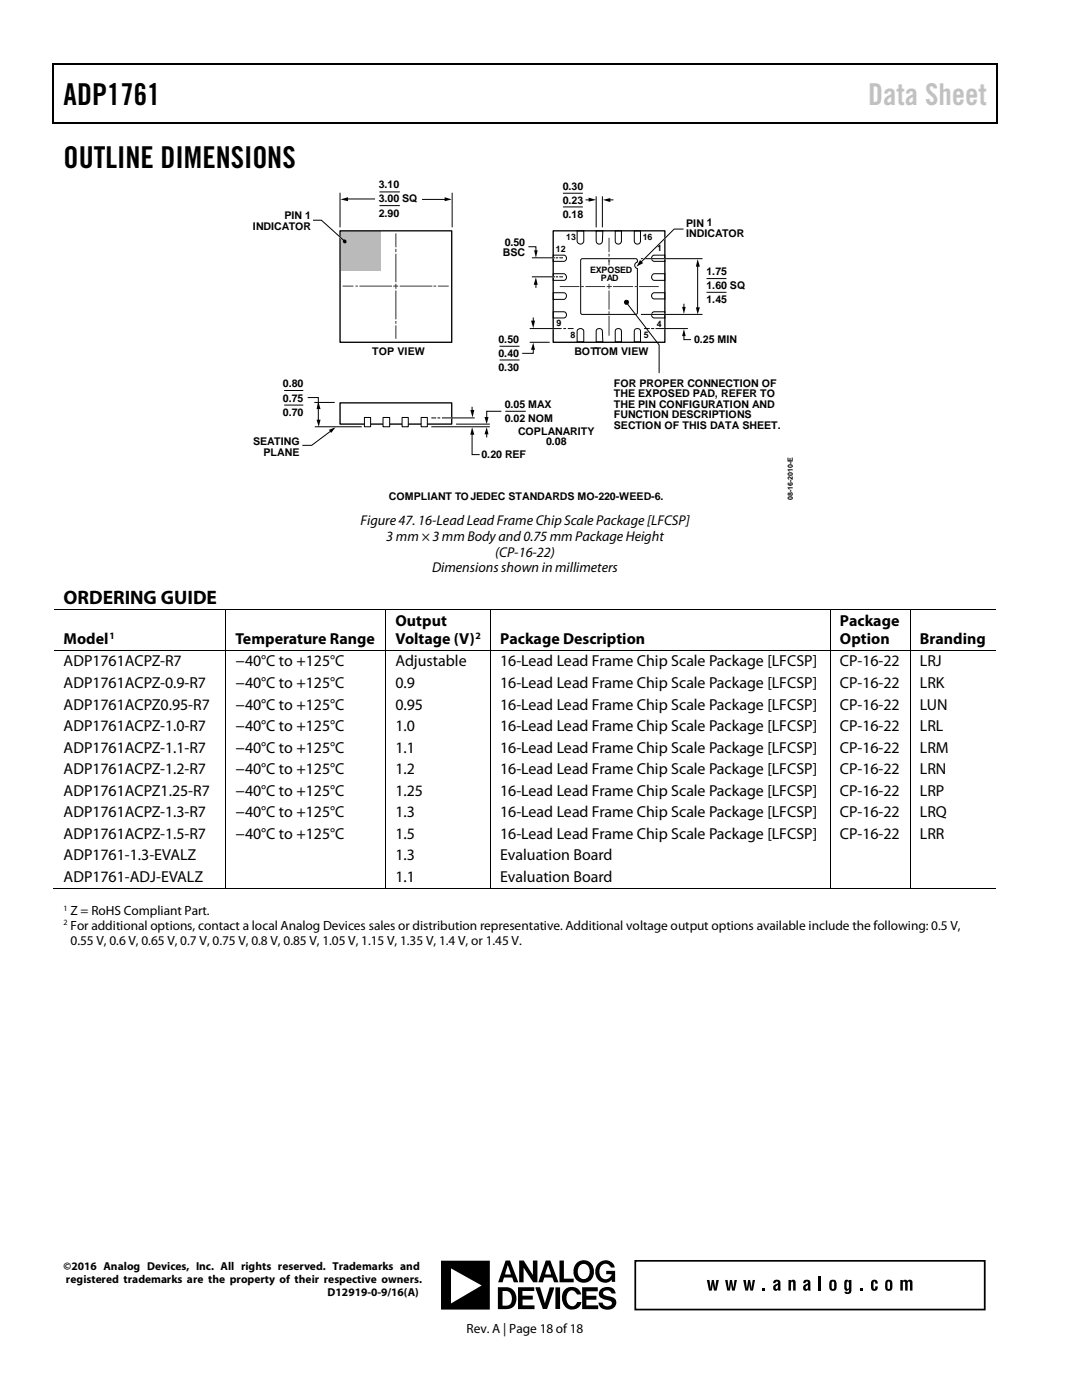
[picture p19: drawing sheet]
<svg xmlns="http://www.w3.org/2000/svg" width="216mm" height="279mm" viewBox="0 0 216 279" stroke-linecap="round" stroke-linejoin="round" font-family="sans-serif">
<defs><g id="words">
<g font-size="6">
<text x="12.7" y="20.9">ADP1761</text>
<text x="12.7" y="33.6">OUTLINE DIMENSIONS</text>
</g>
<text font-size="6" fill="#c1c1c1" x="173.2" y="20.9">Data Sheet</text>
<text font-size="3.9" x="12.7" y="120.6">ORDERING GUIDE</text>
<g font-size="3.2">
<text x="78.9" y="124.9">Output</text>
<text x="167.6" y="124.9">Package</text>
<text x="12.7" y="128.6">Model</text>
<text x="47" y="128.6">Temperature Range</text>
<text x="78.9" y="128.6">Voltage (V)</text>
<text x="99.8" y="128.6">Package Description</text>
<text x="167.6" y="128.6">Option</text>
<text x="183.6" y="128.6">Branding</text>
<text x="12.7" y="133">ADP1761ACPZ-R7</text>
<text x="12.7" y="137.3">ADP1761ACPZ-0.9-R7</text>
<text x="47" y="133">−40°C to +125°C</text>
<text x="47" y="137.3">−40°C to +125°C</text>
<text x="78.9" y="133">Adjustable</text>
<text x="78.9" y="137.3">0.9</text>
<text x="99.8" y="133">16-Lead Lead Frame Chip Scale Package [LFCSP]</text>
<text x="99.8" y="137.3">16-Lead Lead Frame Chip Scale Package [LFCSP]</text>
<text x="167.6" y="133">CP-16-22</text>
<text x="167.6" y="137.3">CP-16-22</text>
<text x="183.6" y="133">LRJ</text>
<text x="183.6" y="137.3">LRK</text>
<text x="12.7" y="141.6">ADP1761ACPZ0.95-R7</text>
<text x="47" y="141.6">−40°C to +125°C</text>
<text x="78.9" y="141.6">0.95</text>
<text x="99.8" y="141.6">16-Lead Lead Frame Chip Scale Package [LFCSP]</text>
<text x="167.6" y="141.6">CP-16-22</text>
<text x="183.6" y="141.6">LUN</text>
<text x="12.7" y="145.9">ADP1761ACPZ-1.0-R7</text>
<text x="47" y="145.9">−40°C to +125°C</text>
<text x="78.9" y="145.9">1.0</text>
<text x="99.8" y="145.9">16-Lead Lead Frame Chip Scale Package [LFCSP]</text>
<text x="167.6" y="145.9">CP-16-22</text>
<text x="183.6" y="145.9">LRL</text>
<text x="12.7" y="150.2">ADP1761ACPZ-1.1-R7</text>
<text x="12.7" y="154.5">ADP1761ACPZ-1.2-R7</text>
<text x="47" y="150.2">−40°C to +125°C</text>
<text x="47" y="154.5">−40°C to +125°C</text>
<text x="78.9" y="150.2">1.1</text>
<text x="78.9" y="154.5">1.2</text>
<text x="99.8" y="150.2">16-Lead Lead Frame Chip Scale Package [LFCSP]</text>
<text x="99.8" y="154.5">16-Lead Lead Frame Chip Scale Package [LFCSP]</text>
<text x="167.6" y="150.2">CP-16-22</text>
<text x="167.6" y="154.5">CP-16-22</text>
<text x="183.6" y="150.2">LRM</text>
<text x="183.6" y="154.5">LRN</text>
<text x="12.7" y="158.8">ADP1761ACPZ1.25-R7</text>
<text x="47" y="158.8">−40°C to +125°C</text>
<text x="78.9" y="158.8">1.25</text>
<text x="99.8" y="158.8">16-Lead Lead Frame Chip Scale Package [LFCSP]</text>
<text x="167.6" y="158.8">CP-16-22</text>
<text x="183.6" y="158.8">LRP</text>
<text x="12.7" y="163.1">ADP1761ACPZ-1.3-R7</text>
<text x="12.7" y="167.4">ADP1761ACPZ-1.5-R7</text>
<text x="47" y="163.1">−40°C to +125°C</text>
<text x="47" y="167.4">−40°C to +125°C</text>
<text x="78.9" y="163.1">1.3</text>
<text x="78.9" y="167.4">1.5</text>
<text x="99.8" y="163.1">16-Lead Lead Frame Chip Scale Package [LFCSP]</text>
<text x="99.8" y="167.4">16-Lead Lead Frame Chip Scale Package [LFCSP]</text>
<text x="167.6" y="163.1">CP-16-22</text>
<text x="167.6" y="167.4">CP-16-22</text>
<text x="183.6" y="163.1">LRQ</text>
<text x="183.6" y="167.4">LRR</text>
<text x="12.7" y="171.7">ADP1761-1.3-EVALZ</text>
<text x="78.9" y="171.7">1.3</text>
<text x="99.8" y="171.7">Evaluation Board</text>
<text x="12.7" y="176">ADP1761-ADJ-EVALZ</text>
<text x="78.9" y="176">1.1</text>
<text x="99.8" y="176">Evaluation Board</text>
</g>
<g font-size="2.8">
<text x="72" y="104.7">Figure 47. 16-LeadLead Frame Chip Scale Package [LFCSP]</text>
<text x="77.1" y="107.9">3 mm × 3 mm Body and 0.75 mm Package Height</text>
<text x="98.8" y="111.1">(CP-16-22)</text>
<text x="86.2" y="114.2">Dimensions shown in millimeters</text>
</g>
<g font-size="2.7">
<text x="14.1" y="182.6">Z = RoHS Compliant Part.</text>
<text x="14.1" y="185.6">For additional options, contact a local Analog Devices sales or distribution representative. Additional voltage output options available include the following: 0.5 V,</text>
<text x="14.1" y="188.6">0.55 V, 0.6 V, 0.65 V, 0.7 V, 0.75 V, 0.8 V, 0.85 V, 1.05 V, 1.15 V, 1.35 V, 1.4 V, or 1.45 V.</text>
<text x="93.1" y="266">Rev. A | Page 18 of18</text>
</g>
<g font-size="2.3">
<text x="12.7" y="253.5">©2016 Analog Devices, Inc. All rights reserved. Trademarks and</text>
<text x="13.2" y="256.1">registered trademarks are the property of their respective owners.</text>
<text x="65.4" y="258.7">D12919-0-9/16(A)</text>
</g>
<g font-size="2.1">
<text x="75.6" y="37.6">3.10</text>
<text x="75.6" y="40.4">3.00 SQ</text>
<text x="112.3" y="37.8">0.30</text>
<text x="112.3" y="40.7">0.23</text>
<text x="50.5" y="45.8">INDICATOR</text>
<text x="56.8" y="43.7">PIN 1</text>
<text x="75.6" y="43.2">2.90</text>
<text x="112.3" y="43.5">0.18</text>
<text x="136.9" y="45.2">PIN 1</text>
<text x="136.9" y="47.3">INDICATOR</text>
<text x="100.4" y="51.1">BSC</text>
<text x="100.7" y="49">0.50</text>
<text x="141" y="54.9">1.75</text>
<text x="141" y="57.7">1.60 SQ</text>
<text x="141" y="60.5">1.45</text>
<text x="74.3" y="70.8">TOP VIEW</text>
<text x="99.5" y="68.4">0.50</text>
<text x="99.5" y="71.2">0.40</text>
<text x="114.6" y="70.8">BOTTOM VIEW</text>
<text x="138.5" y="68.5">0.25 MIN</text>
<text x="56.5" y="77.3">0.80</text>
<text x="99.5" y="74">0.30</text>
<text x="122.5" y="77.2">FOR PROPER CONNECTION OF</text>
<text x="56.5" y="80.1">0.75</text>
<text x="56.5" y="83">0.70</text>
<text x="100.7" y="81.4">0.05 MAX</text>
<text x="122.5" y="79.3">THE EXPOSED PAD, REFER TO</text>
<text x="122.5" y="81.4">THE PIN CONFIGURATION AND</text>
<text x="122.5" y="83.5">FUNCTION DESCRIPTIONS</text>
<text x="50.5" y="88.9">SEATING</text>
<text x="100.7" y="84.2">0.02 NOM</text>
<text x="103.4" y="86.7">COPLANARITY</text>
<text x="109" y="88.9">0.08</text>
<text x="122.5" y="85.6">SECTION OF THIS DATA SHEET.</text>
<text x="52.6" y="91">PLANE</text>
<text x="96.1" y="91.5">0.20 REF</text>
<text x="77.6" y="99.8">COMPLIANT TOJEDEC STANDARDS MO-220-WEED-6.</text>
</g>
<g font-size="1.9">
<text x="21.8" y="127.5">1</text>
<text x="94.9" y="127.5">2</text>
</g>
<g font-size="1.8">
<text x="113" y="47.9">13</text>
<text x="128.3" y="47.9">16</text>
<text x="110.9" y="50.2">12</text>
<text x="131.1" y="50.2">1</text>
<text x="117.7" y="54.6">EXPOSED</text>
<text x="119.9" y="56.2">PAD</text>
<text x="111.1" y="65.1">9</text>
<text x="131.1" y="65.3">4</text>
<text x="113.8" y="67.5">8</text>
<text x="128.5" y="67.5">5</text>
</g>
<g font-size="1.6">
<text x="12.7" y="181.7">1</text>
<text x="12.7" y="184.7">2</text>
</g>
<text font-size="1.4" x="158.2" y="99.8" transform="rotate(-90 158.2 99.8)">08-16-2010-E</text>
</g></defs>
<path d="M10.5 12.7h.3v1h-.3zM10.5 12.7h.3v.3h-.3zM133.3 12.7h.3v.3h-.3zM198.8 12.7h.2v1h-.2zM198.8 12.7h.2v.3h-.2zM10.5 24.4h.3v.2h-.3zM133.1 24.4h.2v.2h-.2zM198.8 24.4h.2v.2h-.2z" fill="#000"/>
<path d="M10.7 13.7v10.7M10.8 12.8h122.5M133.6 12.8h65.2M198.9 13.7v10.7M10.8 24.5h188" fill="none" stroke="#000" stroke-width=".25"/>
<path d="M75.7 38.3h4.1M112.3 38.6h4M75.7 41h4.1M112.3 41.3h4M141 55.6h4M141 58.3h4" fill="none" stroke="#000" stroke-width=".2"/>
<path d="M68 46.2h8v7.9h-8z" fill="#b5b7b9"/>
<g fill="none" stroke="#000" stroke-width=".2">
<path d="M67.9 38.6v6.7M69.2 39.7h5.6M84.2 39.8h4.8M90.2 38.6v6.7M62.5 43.9h1.6l4.7 4.3M105.4 49.2h1.5v1M106.2 55.2h4.4M106.2 51.5h4.4M106.9 56.6v.9M110.4 58.4h2.1a.68 .68 0 0 1 .5 .7 .68 .68 0 0 1-.5 .6h-2.1zM110.4 54.6h2.1a.68 .68 0 0 1 .5 .7 .68 .68 0 0 1-.5 .7h-2.1zM110.4 50.9h2.1a.63 .63 0 0 1 .5 .6 .63 .63 0 0 1-.5 .7h-2.1z"/>
<path d="M111 55.2h.3M111 51.5h.3M111.7 55.2h.5M111.7 51.5h.5M115.2 46.1h1.3v2a.66 .66 0 0 1-.7 .6 .66 .66 0 0 1-.6-.6zM119 46.1h1.3l-.1 2a.62 .62 0 0 1-.6 .6 .62 .62 0 0 1-.6-.6zM122.8 46.1h1.2v2a.62 .62 0 0 1-.6 .6 .62 .62 0 0 1-.6-.6zM126.6 46.1h1.2v2a.62 .62 0 0 1-.6 .6 .62 .62 0 0 1-.6-.6zM130.2 54.8l.3-.2h2.2v1.4h-2.2a.67 .67 0 0 1-.3-1.2zM130.3 58.5l2.4-.1v1.3h-2.2a.63 .63 0 0 1-.5-.5 .63 .63 0 0 1 .3-.7zM130.3 51l2.4-.1v1.3h-2.2a.63 .63 0 0 1-.5-.5 .63 .63 0 0 1 .3-.7zM139.2 53v8.6"/>
<path d="M61.4 79.3h2.1v2.2M99.7 69.1h4M99.7 71.8h4M105.7 68.3h4M106.4 63.4v.8M106.4 69.5v1h-2.2M110.4 62.2h2.1a.63 .63 0 0 1 .5 .6 .63 .63 0 0 1-.5 .7h-2.1zM115.4 65.7l.5-.1a.58 .58 0 0 1 .6 .5v2.1h-1.3v-2.1zM119.1 65.7l.2-.1a.62 .62 0 0 1 .9 .5l.1 2.1h-1.3v-2.1zM122.9 65.7l.2-.1a.62 .62 0 0 1 .9 .5v2.1h-1.2v-2.1zM126.7 65.7l.2-.1a.62 .62 0 0 1 .9 .5v2.1h-1.2v-2.1zM130.3 62.3l2.4-.1v1.3h-2.2a.63 .63 0 0 1-.5-.5 .63 .63 0 0 1 .3-.7z"/>
<path d="M62.8 85.2h9.4M63.5 81.4v2.6M66.1 86l-3.9 2.9h-1.9M86.1 85.2h11.6M91.1 84.6h6.5M94.2 81.3v.8M94.2 86.5v4.2h1.5M97.1 86.4v.8M100 82.1h-2.9v1.4M100.8 82.1h4.1"/>
</g>
<path d="M67.9 46.1h22.2v22.2h-22.2zM110.4 46.1h22.3v22.2h-22.3zM67.9 80.4h22.2v4.2h-22.2z" fill="none" stroke="#000" stroke-width=".27"/>
<g fill="#000">
<path d="M67.9 39.8l1.5-.4v.8zM88.7 39.4l1.4 .4-1.4 .4zM106.9 55.3l.4 1.5h-.8zM106.6 50h.7l-.4 1.5zM139.2 51.7l.5 1.5h-.8zM106 64h.8l-.4 1.5zM106.4 68.4l.4 1.4h-.8zM138.9 61.3h.8l-.5 1.4zM63.5 80.1l.5 1.5h-.8zM63.2 83.8h.8l-.4 1.4zM65.6 85.8l1.4-.5-.9 1.1zM93.8 81.8h.8l-.3 1.5z"/>
<path d="M94.2 85.3l.4 1.5h-.8zM97.1 85.3l.4 1.4h-.8zM96.7 83.2h.8l-.4 1.4z"/>
<circle cx="68.8" cy="48.2" r=".37"/>
</g>
<path d="M67.6 47.1l.5 .5M110.2 55.2h.4M110.2 51.5h.4M121.6 58.3v.3" fill="none" stroke="#fff" stroke-width=".27"/>
<path d="M129.7 62.7h3.6z" fill="#fff"/>
<path d="M129.7 62.7h3.6" fill="none" stroke="#fff" stroke-width=".27"/>
<path d="M129.6 51.6h3.6z" fill="#fff"/>
<path d="M129.6 51.6h3.6" fill="none" stroke="#fff" stroke-width=".27"/>
<path d="M116.8 39.9h.9M119 39.3v6M120.2 39.3v6M121.5 39.9h.9M127.9 51.6h12.3M127.9 62.7h12.3" fill="none" stroke="#000" stroke-width=".2"/>
<path d="M120.3 39.9l1.5-.4v.8zM117.5 39.4l1.5 .5-1.5 .3z" fill="#000"/>
<g fill="#fff" stroke="#000" stroke-width=".2">
<path d="M72.7 83.3h1.3v1.9h-1.3z"/>
<path d="M76.4 83.3h1.4v1.9h-1.4z"/>
<path d="M80.2 83.3h1.3v1.9h-1.3z"/>
<path d="M84 83.3h1.3v1.9h-1.3z"/>
</g>
<g fill="none" stroke="#000" stroke-width=".2">
<path d="M116 51.7l10.8-.1 .4 .2v.5a.63 .63 0 0 0-.5 .7 .63 .63 0 0 0 .5 .6v8.8l-.2 .3h-10.8h-.2l-.1-.3v-10.4zM136.4 45.7h-1.9l-6.7 6.7M56.7 77.9h3.8M105.7 65.6h6.4M112.4 65.6h.5M113.3 65.6h1.2M125 60.4l6.5 8.4v5.6M128.5 65.6h1.2M129.9 65.6h.6M130.8 65.6h6.5M136.5 60.7v.8M136.5 66.8v1h1.4"/>
<path d="M56.7 80.8h3.8M62.7 80.3h4.1M86.1 83.4h.9M87.3 83.4h.5M88.2 83.4h6.5M10.8 121.6h34.2M10.8 129.8h34.2M45.1 121.7v8M45.1 129.9v47.3M45.2 121.6h31.7M45.2 129.8h31.7M77 121.7v8"/>
<path d="M77 129.9v47.3M77.1 121.6h20.7M77.1 129.8h20.7M97.9 121.7v8M97.9 129.9v47.3M98 121.6h67.6M98 129.8h67.6M165.7 121.7v8M165.7 129.9v47.3M165.8 121.6h15.8M165.8 129.8h15.8M181.7 121.7v8"/>
<path d="M181.7 129.9v47.3M181.7 121.6h17.1M181.7 129.8h17.1M10.5 177.2h34.5M45.2 177.2h31.7M77.1 177.2h20.7M98 177.2h67.6M165.8 177.2h15.8M181.7 177.2h17.1"/>
</g>
<path d="M116.1 57.2h.2M121.5 51.8v.3M126.7 57.2h.3M132.9 47.3l-5 4.9M110.1 65.6h.5M121.5 62.3v.2M132.3 65.6h.5M89.8 83.4h.4" fill="none" stroke="#fff" stroke-width=".27"/>
<g fill="#000">
<path d="M127.7 51.9l.6 .6-1.3 .7zM136.1 61.2h.7l-.3 1.5zM136.5 65.7l.3 1.4h-.7zM45 121.5h.2v.2h-.2zM45 129.7h.2v.2h-.2zM76.9 121.5h.2v.2h-.2zM76.9 129.7h.2v.2h-.2zM97.8 121.5h.2v.2h-.2zM97.8 129.7h.2v.2h-.2zM165.6 121.5h.2v.2h-.2zM165.6 129.7h.2v.2h-.2zM181.6 121.5h.1v.2h-.1z"/>
<path d="M181.6 129.7h.1v.2h-.1zM45 177.2h.2v.1h-.2zM76.9 177.2h.2v.1h-.2zM97.8 177.2h.2v.1h-.2zM165.6 177.2h.2v.1h-.2zM181.6 177.2h.1v.1h-.1zM141 255.4h.6l.2 1.8 .2-1.8h.4l.3 1.8 .2-1.8h.5l-.4 2.2h-.5l-.3-1.4-.2 1.4h-.5zM144.7 255.4h.5l.2 1.8 .2-1.8h.5l.2 1.8 .2-1.8h.5l-.4 2.2h-.5l-.2-1.4-.3 1.4h-.5zM148.3 255.4h.5l.2 1.8 .3-1.8h.4l.3 1.8 .2-1.8h.5l-.5 2.2h-.5l-.2-1.4-.2 1.4h-.6zM152.1 257.1h.5v.5h-.5zM157.3 255.4h.5v.3a.48 .48 0 0 1 .4-.3 .48 .48 0 0 1 .5 .2l.1 2h-.5l-.1-1.6-.1-.2-.3 .2v1.6h-.5zM163.4 254.8h.5v2.8h-.5z"/>
<path d="M171.6 257.1h.5v.5h-.5zM174 255.5a.69 .69 0 0 1 .8-.1 .69 .69 0 0 1 .3 .8h-.5v-.4h-.3l.1 1.4h.2v-.5h.5a.69 .69 0 0 1-.6 .9 .69 .69 0 0 1-.7-.8v-1zM179.7 255.4h.4v.3l.4-.3h.3l.2 .3a.54 .54 0 0 1 .6-.3 .54 .54 0 0 1 .5 .5v1.7h-.5v-1.6l-.3-.2-.2 .2v1.6h-.5v-1.7l-.2-.1-.2 .2-.1 1.6h-.4z"/>
<path d="M103.6 251.6h.9l1.8 2.9v-2.9h.9v4.3h-.8l-1.9-2.9v2.9h-.9zM111.6 251.6h.9v3.6h2v.7h-2.9zM108.9 251.6h.9l1.6 4.3h-.8l-.4-.9h-1.6l-.3 .9h-.9zM100.9 251.6h.9l1.6 4.3h-.9l-.3-.9h-1.6l-.3 .9h-.9zM115.2 252a2.12 2.12 0 0 1 2.6-.1 2.12 2.12 0 0 1 .6 2.5 2.09 2.09 0 0 1-2.6 1.5 2.09 2.09 0 0 1-1.3-2.8zM119.5 252a1.87 1.87 0 0 1 3.2 1h-.8a1.15 1.15 0 0 0-1.2-.8 1.15 1.15 0 0 0-1 1 1.37 1.37 0 0 0 .3 1.7 1.37 1.37 0 0 0 1.7 0l.3-.6h-1v-.7h1.7v2.2h-.6v-.4a1.92 1.92 0 0 1-2.3 .4 1.92 1.92 0 0 1-1-2l.3-1.3zM88 251.6h9.7v9.8h-9.7zM106.9 256.9h.9l.9 3.2 1-3.2h.9l-1.4 4.3h-.9zM116.2 256.9h3.1v.8h-2.3v.9h2v.8h-2v1.1h2.4v.8h-3.2zM103.4 256.9h3.2v.7h-2.4v1h2.1v.8h-2v1.1h2.4v.8h-3.3zM99.3 256.9h1.7a2.24 2.24 0 0 1 2 1.9 2.24 2.24 0 0 1-1.4 2.4l-2.3 .1zM110.8 256.9h1v4.3h-1zM112.8 257.3a1.93 1.93 0 0 1 3.2 1h-.9l-.1-.2a.99 .99 0 0 0-1.1-.6 .99 .99 0 0 0-.8 1 1.69 1.69 0 0 0 1.1 2.2 1.11 1.11 0 0 0 1-.9h.8a1.92 1.92 0 0 1-1.9 1.6 1.92 1.92 0 0 1-1.9-1.6 2.5 2.5 0 0 1 .6-2.5zM119.9 257.2a1.73 1.73 0 0 1 2.9 .9h-.8a.91 .91 0 0 0-.8-.6 .91 .91 0 0 0-.9 .5 1.11 1.11 0 0 0 1.2 .7 1.3 1.3 0 0 1 1.5 1.2 1.3 1.3 0 0 1-1.2 1.4 1.7 1.7 0 0 1-2.4-1.3h.9a.96 .96 0 0 0 .8 .7 .96 .96 0 0 0 1-.6 1.05 1.05 0 0 0-1.3-.7 1.21 1.21 0 0 1-1.2-.7 1.21 1.21 0 0 1 .3-1.5zM109.4 252.5l-.6 1.8h1.2zM101.3 252.5l-.5 1.8h1.1zM115.6 252.7a1.61 1.61 0 0 0 .8 2.6 1.56 1.56 0 0 0 1.3-1.5 1.56 1.56 0 0 0-1.2-1.6l-.5 .2zM90 253.1v7l6.1-3.6zM100.3 257.6v3a1.32 1.32 0 0 0 1.8-1.1 1.51 1.51 0 0 0-1.8-1.9z"/>
<path d="M154.4 255.6a.74 .74 0 0 1 .8-.2 .74 .74 0 0 1 .5 .6l.1 1.6h-.5v-.3a.57 .57 0 0 1-.9 .2 .57 .57 0 0 1-.1-.8l.9-.7-.2-.2h-.2l-.1 .3h-.4zM154.8 256.7v.4l.2 .1 .2-.1v-.7z"/>
<path d="M160.4 255.6a.73 .73 0 0 1 .8-.2 .73 .73 0 0 1 .5 .6l.1 1.6h-.5v-.3a.6 .6 0 0 1-1 .1 .6 .6 0 0 1 .2-.9l.7-.5-.2-.2h-.2l-.1 .3h-.4zM160.8 256.7v.4l.2 .1 .2-.1v-.7z"/>
<path d="M165.6 255.6a.75 .75 0 0 1 .9-.2 .75 .75 0 0 1 .4 .8 1.05 1.05 0 0 1-.7 1.4h-.4a1.96 1.96 0 0 1-.2-2zM166 255.8v1.3l.2 .1 .2-.1v-1.1v-.2z"/>
<path d="M168.6 255.5l.1-.1a.47 .47 0 0 1 .7 .3v-.3h.5v2.4a.73 .73 0 0 1-.7 .5 .73 .73 0 0 1-.7-.5l.8 .1 .1-.6a.53 .53 0 0 1-.7 .3 .53 .53 0 0 1-.2-.7zM169 255.8l-.1 1.1 .3 .3 .2-.1v-1.1l-.1-.2z"/>
<path d="M176.8 255.6a.74 .74 0 0 1 .8-.2 .74 .74 0 0 1 .5 .8 1.06 1.06 0 0 1-.8 1.4h-.3a1.54 1.54 0 0 1-.3-1.8zM177.2 255.8l-.1 1.3 .2 .1 .3-.1v-1.1l-.1-.2z"/>
<circle cx="125" cy="60.3" r=".51"/>
</g>
<g fill="none" stroke="#303030" stroke-width=".2">
<path d="M68.5 57.1h1.9M71 57.1h.3M71.8 57.1h6.3M78.6 57.1h.7M79 56.7v.8M79 46.7v2.5M79 49.8v.4M79 50.7v5.5M79 58.1v5.5M79.9 57.1h6.3M86.6 57.1h.4M87.5 57.1h1.9"/>
<path d="M111.8 57.2h3.7M116 57.2h.4M116.9 57.2h3.7M121.2 57.2h.8M121.5 56.7v.8M121.5 47.6v2.6M121.5 50.7v.4M121.5 51.6v1.3M121.5 58.1v3.6M122.4 57.2h3.8M126.7 57.2h.3M127.6 57.2h3.7"/>
<path d="M79 64.2v.3M79 65v2.5M121.5 62.2v.5M121.5 63.1v3.8"/>
</g>
<path d="M126.8 251.6h69.7v9.8h-69.7z" fill="none" stroke="#000" stroke-width=".35"/>
<use href="#words"/>
</svg>
